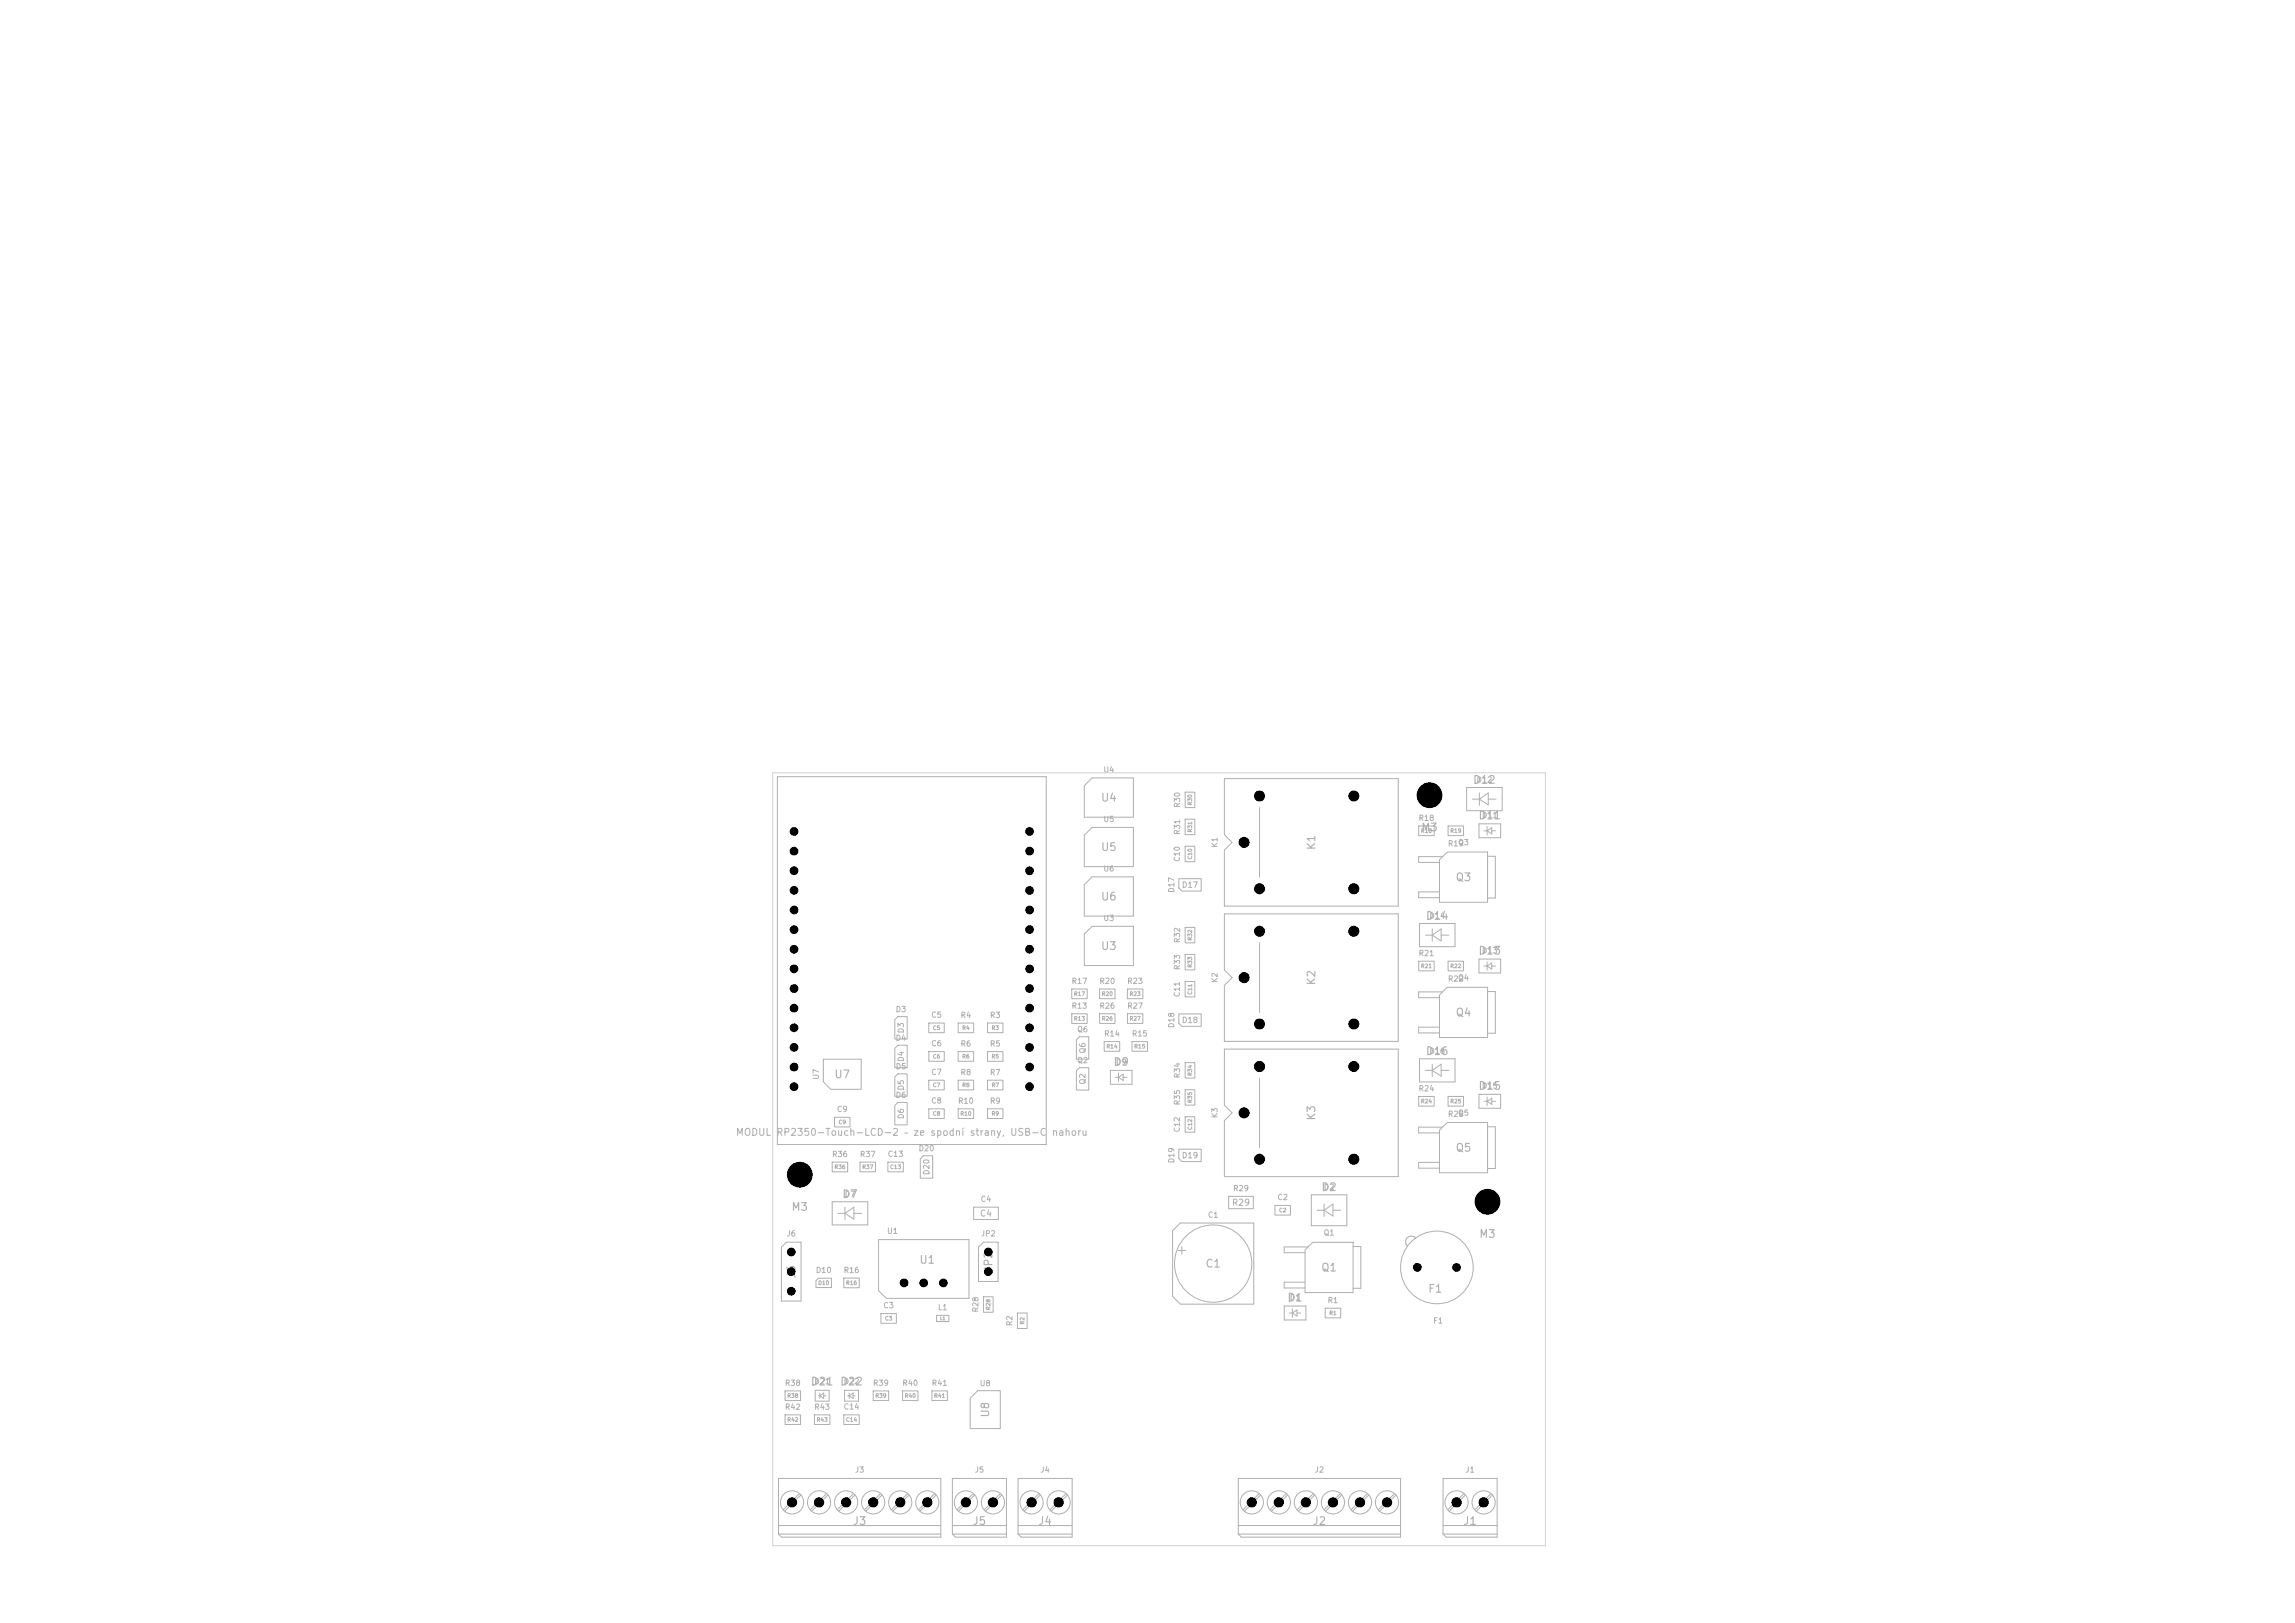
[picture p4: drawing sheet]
<svg xmlns="http://www.w3.org/2000/svg" width="297mm" height="210mm" viewBox="0 0 297 210" stroke-linecap="round" stroke-linejoin="round" font-family="sans-serif">
<defs><g id="words">
<g font-size="1" fill="#afafaf">
<text x="190.5" y="101.7">D12</text>
<text x="142.4" y="104">U4</text>
<text x="183.9" y="107.8">M3</text>
<text x="191.2" y="106.3">D11</text>
<text x="142.4" y="110.4">U5</text>
<text x="170.5" y="110.1" transform="rotate(-90 170.5 110.1)">K1</text>
<text x="142.4" y="116.8">U6</text>
<text x="184.4" y="119.3">D14</text>
<text x="188.3" y="114.3">Q3</text>
<text x="142.4" y="123.2">U3</text>
<text x="191.2" y="123.8">D13</text>
<text x="170.5" y="127.6" transform="rotate(-90 170.5 127.6)">K2</text>
<text x="188.3" y="131.8">Q4</text>
<text x="184.4" y="136.8">D16</text>
<text x="107.9" y="139.8">U7</text>
<text x="144" y="138.2">D9</text>
<text x="191.2" y="141.3">D15</text>
<text x="170.5" y="145.1" transform="rotate(-90 170.5 145.1)">K3</text>
<text x="188.3" y="149.3">Q5</text>
<text x="108.9" y="155.3">D7</text>
<text x="170.9" y="154.4">D2</text>
<text x="102.4" y="156.9">M3</text>
<text x="191.4" y="160.4">M3</text>
<text x="103.2" y="165.5" transform="rotate(-90 103.2 165.5)">J6</text>
<text x="118.9" y="163.8">U1</text>
<text x="128.7" y="164.7" transform="rotate(-90 128.7 164.7)">JP2</text>
<text x="155.9" y="164.3">C1</text>
<text x="170.9" y="164.8">Q1</text>
<text x="184.7" y="167.5">F1</text>
<text x="166.5" y="168.7">D1</text>
<text x="104.8" y="179.5">D21</text>
<text x="108.6" y="179.5">D22</text>
<text x="128.3" y="183.5" transform="rotate(-90 128.3 183.5)">U8</text>
<text x="110.3" y="197.6">J3</text>
<text x="125.8" y="197.6">J5</text>
<text x="134.3" y="197.6">J4</text>
<text x="169.8" y="197.6">J2</text>
<text x="189.3" y="197.6">J1</text>
</g>
<g font-size=".9" fill="#afafaf">
<text x="95.2" y="147.2">MODUL</text>
<text x="100.4" y="147.2">RP2350-Touch-LCD-2 – ze spodní strany, USB-C</text>
<text x="136" y="147.2">nahoru</text>
</g>
<g font-size=".8" fill="#afafaf">
<text x="126.7" y="157.6">C4</text>
<text x="159.4" y="156.2">R29</text>
</g>
<g font-size=".7" fill="#afafaf">
<text x="142.7" y="100.1">U4</text>
<text x="191" y="101.4">D12</text>
<text x="142.7" y="106.5">U5</text>
<text x="152.9" y="104.6" transform="rotate(-90 152.9 104.6)">R30</text>
<text x="183.5" y="106.4">R18</text>
<text x="191.7" y="106">D11</text>
<text x="142.7" y="112.9">U6</text>
<text x="152.8" y="111.6" transform="rotate(-90 152.8 111.6)">C10</text>
<text x="152.9" y="108.1" transform="rotate(-90 152.9 108.1)">R31</text>
<text x="157.7" y="109.8" transform="rotate(-90 157.7 109.8)">K1</text>
<text x="187.3" y="109.7">R19</text>
<text x="188.6" y="109.5">Q3</text>
<text x="142.7" y="119.3">U3</text>
<text x="152.1" y="115.6" transform="rotate(-90 152.1 115.6)">D17</text>
<text x="152.9" y="115">D17</text>
<text x="184.9" y="119">D14</text>
<text x="152.9" y="125.6" transform="rotate(-90 152.9 125.6)">R33</text>
<text x="152.9" y="122.1" transform="rotate(-90 152.9 122.1)">R32</text>
<text x="183.5" y="123.9">R21</text>
<text x="191.7" y="123.5">D13</text>
<text x="115.8" y="131.1">D3</text>
<text x="120.4" y="131.8">C5</text>
<text x="124.2" y="131.9">R4</text>
<text x="128" y="131.9">R3</text>
<text x="138.6" y="127.5">R17</text>
<text x="138.6" y="130.7">R13</text>
<text x="142.2" y="130.7">R26</text>
<text x="142.2" y="127.5">R20</text>
<text x="145.8" y="127.5">R23</text>
<text x="145.8" y="130.7">R27</text>
<text x="152.8" y="129.1" transform="rotate(-90 152.8 129.1)">C11</text>
<text x="157.7" y="127.3" transform="rotate(-90 157.7 127.3)">K2</text>
<text x="187.3" y="127.2">R22</text>
<text x="188.6" y="127">Q4</text>
<text x="115.8" y="134.8">D4</text>
<text x="117.1" y="137.5" transform="rotate(-90 117.1 137.5)">D4</text>
<text x="117.1" y="133.8" transform="rotate(-90 117.1 133.8)">D3</text>
<text x="120.4" y="135.5">C6</text>
<text x="124.2" y="135.6">R6</text>
<text x="128" y="135.6">R5</text>
<text x="139.3" y="137.7">Q2</text>
<text x="139.3" y="133.7">Q6</text>
<text x="140.6" y="136.4" transform="rotate(-90 140.6 136.4)">Q6</text>
<text x="142.8" y="134.3">R14</text>
<text x="146.4" y="134.3">R15</text>
<text x="152.1" y="133.1" transform="rotate(-90 152.1 133.1)">D18</text>
<text x="152.9" y="132.5">D18</text>
<text x="184.9" y="136.5">D16</text>
<text x="106.1" y="139.8" transform="rotate(-90 106.1 139.8)">U7</text>
<text x="115.8" y="142.2">D6</text>
<text x="115.8" y="138.5">D5</text>
<text x="117.1" y="141.2" transform="rotate(-90 117.1 141.2)">D5</text>
<text x="120.4" y="139.2">C7</text>
<text x="120.4" y="142.9">C8</text>
<text x="123.9" y="143">R10</text>
<text x="124.2" y="139.3">R8</text>
<text x="128" y="143">R9</text>
<text x="128" y="139.3">R7</text>
<text x="140.6" y="140.4" transform="rotate(-90 140.6 140.4)">Q2</text>
<text x="152.9" y="143.1" transform="rotate(-90 152.9 143.1)">R35</text>
<text x="152.9" y="139.6" transform="rotate(-90 152.9 139.6)">R34</text>
<text x="183.5" y="141.4">R24</text>
<text x="191.7" y="141">D15</text>
<text x="107.6" y="149.9">R36</text>
<text x="108.2" y="144">C9</text>
<text x="111.2" y="149.9">R37</text>
<text x="114.8" y="149.8">C13</text>
<text x="117.1" y="144.9" transform="rotate(-90 117.1 144.9)">D6</text>
<text x="118.8" y="149.1">D20</text>
<text x="152.8" y="146.6" transform="rotate(-90 152.8 146.6)">C12</text>
<text x="157.7" y="144.8" transform="rotate(-90 157.7 144.8)">K3</text>
<text x="187.3" y="144.7">R25</text>
<text x="188.6" y="144.5">Q5</text>
<text x="120.4" y="152.1" transform="rotate(-90 120.4 152.1)">D20</text>
<text x="126.8" y="155.7">C4</text>
<text x="152.1" y="150.6" transform="rotate(-90 152.1 150.6)">D19</text>
<text x="152.9" y="150">D19</text>
<text x="159.5" y="154.3">R29</text>
<text x="165.2" y="155.4">C2</text>
<text x="101.7" y="160.1">J6</text>
<text x="114.7" y="159.8">U1</text>
<text x="126.9" y="160.1">JP2</text>
<text x="156.2" y="157.7">C1</text>
<text x="171.2" y="160">Q1</text>
<text x="105.5" y="164.9">D10</text>
<text x="109.1" y="164.9">R16</text>
<text x="114.2" y="169.4">C3</text>
<text x="121.3" y="169.7">L1</text>
<text x="126.8" y="169.9" transform="rotate(-90 126.8 169.9)">R28</text>
<text x="131.2" y="171.7" transform="rotate(-90 131.2 171.7)">R2</text>
<text x="171.7" y="168.8">R1</text>
<text x="185.4" y="171.4">F1</text>
<text x="101.5" y="179.5">R38</text>
<text x="105.3" y="179.3">D21</text>
<text x="109.1" y="179.3">D22</text>
<text x="112.9" y="179.5">R39</text>
<text x="116.7" y="179.5">R40</text>
<text x="120.5" y="179.5">R41</text>
<text x="126.7" y="179.5">U8</text>
<text x="101.5" y="182.6">R42</text>
<text x="105.3" y="182.6">R43</text>
<text x="109.1" y="182.5">C14</text>
<text x="110.6" y="190.7">J3</text>
<text x="126.1" y="190.7">J5</text>
<text x="134.6" y="190.7">J4</text>
<text x="170.1" y="190.7">J2</text>
<text x="189.6" y="190.7">J1</text>
</g>
<g font-size=".5" fill="#afafaf">
<text x="154.4" y="107.8" transform="rotate(-90 154.4 107.8)">R31</text>
<text x="154.4" y="104.3" transform="rotate(-90 154.4 104.3)">R30</text>
<text x="183.8" y="107.9">R18</text>
<text x="187.6" y="107.9">R19</text>
<text x="154.4" y="111.3" transform="rotate(-90 154.4 111.3)">C10</text>
<text x="154.4" y="125.3" transform="rotate(-90 154.4 125.3)">R33</text>
<text x="154.4" y="121.8" transform="rotate(-90 154.4 121.8)">R32</text>
<text x="183.8" y="125.4">R21</text>
<text x="187.6" y="125.4">R22</text>
<text x="138.9" y="129">R17</text>
<text x="142.5" y="129">R20</text>
<text x="146.1" y="129">R23</text>
<text x="154.4" y="128.8" transform="rotate(-90 154.4 128.8)">C11</text>
<text x="120.7" y="133.4">C5</text>
<text x="120.7" y="137.1">C6</text>
<text x="124.5" y="137.1">R6</text>
<text x="124.5" y="133.4">R4</text>
<text x="128.3" y="137.1">R5</text>
<text x="128.3" y="133.4">R3</text>
<text x="138.9" y="132.2">R13</text>
<text x="142.5" y="132.2">R26</text>
<text x="143.1" y="135.8">R14</text>
<text x="146.1" y="132.2">R27</text>
<text x="146.7" y="135.8">R15</text>
<text x="120.7" y="140.8">C7</text>
<text x="124.5" y="140.8">R8</text>
<text x="128.3" y="140.8">R7</text>
<text x="154.4" y="142.8" transform="rotate(-90 154.4 142.8)">R35</text>
<text x="154.4" y="139.3" transform="rotate(-90 154.4 139.3)">R34</text>
<text x="183.8" y="142.9">R24</text>
<text x="187.6" y="142.9">R25</text>
<text x="108.5" y="145.6">C9</text>
<text x="120.7" y="144.5">C8</text>
<text x="124.2" y="144.5">R10</text>
<text x="128.3" y="144.5">R9</text>
<text x="154.4" y="146.3" transform="rotate(-90 154.4 146.3)">C12</text>
<text x="107.9" y="151.4">R36</text>
<text x="111.5" y="151.4">R37</text>
<text x="115.1" y="151.4">C13</text>
<text x="165.5" y="157">C2</text>
<text x="105.8" y="166.4">D10</text>
<text x="109.4" y="166.4">R16</text>
<text x="114.5" y="171">C3</text>
<text x="128.3" y="169.6" transform="rotate(-90 128.3 169.6)">R28</text>
<text x="132.7" y="171.4" transform="rotate(-90 132.7 171.4)">R2</text>
<text x="172" y="170.3">R1</text>
<text x="101.8" y="181">R38</text>
<text x="101.8" y="184.1">R42</text>
<text x="105.6" y="184.1">R43</text>
<text x="109.4" y="184.1">C14</text>
<text x="113.2" y="181">R39</text>
<text x="117" y="181">R40</text>
<text x="120.8" y="181">R41</text>
</g>
<text font-size=".4" fill="#afafaf" x="121.6" y="170.9">L1</text>
</g></defs>
<g fill="none" stroke="#afafaf" stroke-width=".13">
<path d="M100.6 100.5h34.8v47.6h-34.8zM140.3 101.7l1-1h5.4v5h-6.4zM140.3 114.5l1-1h5.4v5h-6.4zM141.3 107.1h5.4v5h-6.4v-4zM152.6 113.7h2.9v1.6h-2.6l-.3-.4zM153.4 102.5h1.2v2h-1.2zM153.4 109.5h1.2v2h-1.2zM153.4 106h1.2v2h-1.2zM158.4 118.3h22.5v16.5h-22.5v-7.3l1-1-1-1zM158.4 100.8h22.5v16.5h-22.5v-7.3l1-1-1-1zM163 104.5v9M183.6 106.9h2v1.2h-2z"/>
<path d="M183.7 119.5h4.6v3h-4.6zM186.3 111.2l1-1h5.2v6.6h-6.2zM186.3 115.4h-2.7v.8h2.7M186.7 110.8h-3.1v.8h2.7M187.4 106.9h2v1.2h-2zM189.8 101.9h4.6v3h-4.6zM190.5 103.4h1M191.4 106.6h2.8v1.8h-2.8zM191.5 102.6v1.6M191.5 103.4l1.1-.8v1.6zM192 107.5h.5M192.5 107v1.1"/>
<path d="M192.5 107.5l.5-.4v.8zM192.5 110.8h1v5.4h-1M192.6 103.4h1M193 107.5h.6M106.5 137.1h5v3.8h-4l-1-.9zM116.2 138.9h1.2v3h-1.6v-2.6zM116.2 131.5h1.2v3h-1.6v-2.6zM116.2 135.2h1.2v3h-1.6v-2.6zM120.2 132.4h2v1.2h-2zM120.2 136.1h2v1.2h-2zM120.2 139.8h2v1.2h-2zM124 136.1h2v1.2h-2z"/>
<path d="M124 139.8h2v1.2h-2zM124 132.4h2v1.2h-2zM127.8 139.8h2v1.2h-2zM127.8 136.1h2v1.2h-2zM127.8 132.4h2v1.2h-2zM138.7 128h2v1.2h-2zM138.7 131.2h2v1.2h-2zM139.3 138.5l.4-.3h1.2v2.9h-1.6zM139.3 134.5l.4-.3h1.2v2.9h-1.6zM140.3 120.9l1-1h5.4v5h-6.4zM142.3 131.2h2v1.2h-2zM142.3 128h2v1.2h-2z"/>
<path d="M142.9 134.8h2v1.2h-2zM143.7 138.5h2.8v1.8h-2.8zM144.3 139.4h.4M144.7 138.9v1.1M144.7 139.4l.6-.4v.8zM145.3 139.4h.6M145.9 128h2v1.2h-2zM145.9 131.2h2v1.2h-2zM146.5 134.8h2v1.2h-2zM152.6 131.2h2.9v1.6h-2.6l-.3-.4zM153.4 137.5h1.2v2h-1.2zM153.4 127h1.2v2h-1.2z"/>
<path d="M153.4 120h1.2v2h-1.2zM153.4 123.5h1.2v2h-1.2zM158.4 135.8h22.5v16.5h-22.5v-7.3l1-1-1-1zM163 122v9M163 139.5v9M183.6 124.4h2v1.2h-2zM183.7 137h4.6v3h-4.6zM184.4 121h1M184.4 138.5h1M185.4 120.2v1.6M185.4 137.7v1.6M185.4 121l1.1-.8v1.6z"/>
<path d="M185.4 138.5l1.1-.8v1.6zM186.3 128.8l1-1h5.2v6.4h-6.2zM186.3 132.9h-2.7v.8h2.7M186.5 121h1M186.5 138.5h1M186.7 128.3h-3.1v.8h2.7M187.4 124.4h2v1.2h-2zM191.4 124.1h2.8v1.8h-2.8zM192 125h.5M192.5 124.5v1.1M192.5 125l.5-.4v.8zM192.5 128.3h1v5.4h-1"/>
<path d="M193 125h.6M107.7 155.5h4.6v3h-4.6zM107.7 150.4h2v1.2h-2zM108 144.6h2v1.2h-2zM108.4 157h1M109.4 156.2v1.6M109.4 157l1.1-.8v1.6zM110.5 157h1M111.3 150.4h2v1.2h-2zM114.9 150.4h2v1.2h-2zM116.2 142.6h1.2v2.9h-1.6v-2.4zM119.5 149.6h1.2v2.9h-1.6v-2.6z"/>
<path d="M120.2 143.5h2v1.2h-2zM124 143.5h2v1.2h-2zM126 156.2h3.2v1.6h-3.2zM127.8 143.5h2v1.2h-2zM151.7 159.3l1.1-1h9.4v10.5h-9.4l-1.1-1zM152.6 148.7h2.9v1.6h-2.6l-.3-.4zM153.4 141h1.2v2h-1.2zM153.4 144.5h1.2v2h-1.2zM159 154.8h3.2v1.6h-3.2zM165 156h2v1.2h-2zM169.7 154.6h4.6v4h-4.6zM170.4 156.6h1"/>
<path d="M171.4 155.8v1.6M171.4 156.6l1.1-.8v1.6zM172.5 156.6h1M183.6 141.9h2v1.2h-2zM186.3 146.2l1-1h5.2v6.6h-6.2zM186.3 150.4h-2.7v.8h2.7M186.7 145.8h-3.1v.8h2.7M187.4 141.9h2v1.2h-2zM191.4 141.6h2.8v1.8h-2.8zM192 142.5h.5M192.5 142v1.1M192.5 142.5l.5-.4v.8z"/>
<path d="M192.5 145.8h1v5.4h-1M193 142.5h.6M101.1 161.4l.7-.7h1.9v7.7h-2.6zM101.6 180h2v1.2h-2zM105.5 179.9h1.8v1.4h-1.8zM105.9 165.4h1.7v1.2h-2v-.9zM109.2 165.4h2v1.2h-2zM109.3 179.9h1.8v1.4h-1.8zM113 180h2v1.2h-2zM113.7 160.4h11.7v7.6h-10.7l-1-1zM114 170h2v1.2h-2zM116.8 180h2v1.2h-2z"/>
<path d="M120.6 180h2v1.2h-2zM121.2 170.2h1.6v.8h-1.6zM127.3 160.7h1.9v5.1h-2.6v-4.4zM127.3 167.8h1.2v2h-1.2zM131.7 169.9h1.2v2h-1.2zM152.4 161.8h1M152.9 161.3v1M166.2 169h2.8v1.8h-2.8zM166.8 169.9h.4M167.2 169.4v1.1M167.2 169.9l.7-.4v.8zM167.9 169.9h.5"/>
<path d="M168.9 165.9h-2.7v.8h2.7M169.3 161.3h-3.1v.8h2.7M169.9 160.8h5.2v6.5h-6.2v-5.5zM171.5 169.3h2v1.2h-2zM175.1 161.3h1v5.4h-1M183.2 160.2a.74 .74 0 0 0-1.1 0 .74 .74 0 0 0 .1 1.1M100.8 191.3h20.9v7.6h-20.5l-.4-.4zM100.8 197.4h20.9M100.8 198.5h20.9M101.6 183.1h2v1.2h-2zM103.5 193.3l-2.1 2.1M103.6 193.4l-2.1 2.1"/>
<path d="M105.4 183.1h2v1.2h-2zM105.9 180.6h.2M106.1 180.3v.7M106.1 180.6l.5-.3v.7zM106.6 180.6h.2M107 193.3l-2.1 2.1M107.1 193.4l-2.1 2.1M109.2 183.1h2v1.2h-2zM109.7 180.6h.2M109.9 180.3v.7M109.9 180.6l.5-.3v.7zM110.4 180.6h.2"/>
<path d="M110.5 193.3l-2.1 2.1M110.6 193.4l-2.1 2.1M114 193.3l-2.1 2.1M114.1 193.4l-2.1 2.1M117.5 193.3l-2.1 2.1M117.6 193.4l-2.1 2.1M121 193.3l-2.1 2.1M121.1 193.4l-2.1 2.1M123.2 191.3h7v7.6h-6.6l-.4-.4zM123.2 197.4h7M123.2 198.5h7M125.5 180.9l1-.9h3v4.9h-4z"/>
<path d="M126 193.3l-2.1 2.1M126.1 193.4l-2.1 2.1M129.5 193.3l-2.1 2.1M129.6 193.4l-2.1 2.1M131.7 191.3h7v7.6h-6.6l-.4-.4zM131.7 197.4h7M131.7 198.5h7M134.5 193.3l-2.1 2.1M134.6 193.4l-2.1 2.1M138 193.3l-2.1 2.1M138.1 193.4l-2.1 2.1M160.2 191.3h21v7.6h-20.6l-.4-.4z"/>
<path d="M160.2 197.4h21M160.2 198.5h21M163 193.3l-2.1 2.1M163.1 193.4l-2.1 2.1M166.5 193.3l-2.1 2.1M166.6 193.4l-2.1 2.1M170 193.3l-2.1 2.1M170.1 193.4l-2.1 2.1M173.5 193.3l-2.1 2.1M173.6 193.4l-2.1 2.1M177 193.3l-2.1 2.1M177.1 193.4l-2.1 2.1"/>
<path d="M180.5 193.3l-2.1 2.1M180.6 193.4l-2.1 2.1M186.8 191.3h7v7.6h-6.7l-.3-.4zM186.8 197.4h7M186.8 198.5h7M189.5 193.3l-2.1 2.1M189.6 193.4l-2.1 2.1M193 193.3l-2.1 2.1M193.1 193.4l-2.1 2.1"/>
<circle cx="157" cy="163.5" r="5"/>
<circle cx="185.9" cy="164" r="4.7"/>
<circle cx="102.5" cy="194.4" r="1.5"/>
<circle cx="106" cy="194.4" r="1.5"/>
<circle cx="109.5" cy="194.4" r="1.5"/>
<circle cx="113" cy="194.4" r="1.5"/>
<circle cx="116.5" cy="194.4" r="1.5"/>
<circle cx="120" cy="194.4" r="1.5"/>
<circle cx="125" cy="194.4" r="1.5"/>
<circle cx="128.5" cy="194.4" r="1.5"/>
<circle cx="133.5" cy="194.4" r="1.5"/>
<circle cx="137" cy="194.4" r="1.5"/>
<circle cx="162" cy="194.4" r="1.5"/>
<circle cx="165.5" cy="194.4" r="1.5"/>
<circle cx="169" cy="194.4" r="1.5"/>
<circle cx="172.5" cy="194.4" r="1.5"/>
<circle cx="176" cy="194.4" r="1.5"/>
<circle cx="179.5" cy="194.4" r="1.5"/>
<circle cx="188.5" cy="194.4" r="1.5"/>
<circle cx="192" cy="194.4" r="1.5"/>
</g>
<path d="M100 100h100v100h-100z" fill="none" stroke="#d0d2cd" stroke-width=".13"/>
<g fill="#000" stroke="#000" stroke-width=".13">
<circle cx="102.8" cy="112.7" r=".5"/>
<circle cx="102.8" cy="115.2" r=".5"/>
<circle cx="102.8" cy="107.6" r=".5"/>
<circle cx="102.8" cy="117.7" r=".5"/>
<circle cx="102.8" cy="110.1" r=".5"/>
<circle cx="133.2" cy="112.7" r=".5"/>
<circle cx="133.2" cy="117.7" r=".5"/>
<circle cx="133.2" cy="107.6" r=".5"/>
<circle cx="133.2" cy="115.2" r=".5"/>
<circle cx="133.2" cy="110.1" r=".5"/>
<circle cx="161" cy="109" r=".65"/>
<circle cx="163" cy="103" r=".65"/>
<circle cx="163" cy="115" r=".65"/>
<circle cx="175.2" cy="103" r=".65"/>
<circle cx="175.2" cy="115" r=".65"/>
<circle cx="185" cy="102.9" r="1.6"/>
<circle cx="102.8" cy="138.1" r=".5"/>
<circle cx="102.8" cy="130.4" r=".5"/>
<circle cx="102.8" cy="127.9" r=".5"/>
<circle cx="102.8" cy="133" r=".5"/>
<circle cx="102.8" cy="135.5" r=".5"/>
<circle cx="102.8" cy="125.4" r=".5"/>
<circle cx="102.8" cy="122.8" r=".5"/>
<circle cx="102.8" cy="120.3" r=".5"/>
<circle cx="133.2" cy="127.9" r=".5"/>
<circle cx="133.2" cy="133" r=".5"/>
<circle cx="133.2" cy="138.1" r=".5"/>
<circle cx="133.2" cy="130.4" r=".5"/>
<circle cx="133.2" cy="135.5" r=".5"/>
<circle cx="133.2" cy="125.4" r=".5"/>
<circle cx="133.2" cy="122.8" r=".5"/>
<circle cx="133.2" cy="120.3" r=".5"/>
<circle cx="161" cy="126.5" r=".65"/>
<circle cx="163" cy="138" r=".65"/>
<circle cx="163" cy="120.5" r=".65"/>
<circle cx="163" cy="132.5" r=".65"/>
<circle cx="175.2" cy="138" r=".65"/>
<circle cx="175.2" cy="120.5" r=".65"/>
<circle cx="175.2" cy="132.5" r=".65"/>
<circle cx="102.8" cy="140.6" r=".5"/>
<circle cx="103.5" cy="152" r="1.6"/>
<circle cx="133.2" cy="140.6" r=".5"/>
<circle cx="161" cy="144" r=".65"/>
<circle cx="163" cy="150" r=".65"/>
<circle cx="175.2" cy="150" r=".65"/>
<circle cx="192.5" cy="155.5" r="1.6"/>
<circle cx="102.4" cy="167.1" r=".5"/>
<circle cx="102.4" cy="162" r=".5"/>
<circle cx="102.4" cy="164.5" r=".5"/>
<circle cx="117" cy="166" r=".5"/>
<circle cx="119.5" cy="166" r=".5"/>
<circle cx="122.1" cy="166" r=".5"/>
<circle cx="127.9" cy="164.5" r=".5"/>
<circle cx="127.9" cy="162" r=".5"/>
<circle cx="183.4" cy="164" r=".5"/>
<circle cx="188.5" cy="164" r=".5"/>
<circle cx="102.5" cy="194.4" r=".6"/>
<circle cx="106" cy="194.4" r=".6"/>
<circle cx="109.5" cy="194.4" r=".6"/>
<circle cx="113" cy="194.4" r=".6"/>
<circle cx="116.5" cy="194.4" r=".6"/>
<circle cx="120" cy="194.4" r=".6"/>
<circle cx="125" cy="194.4" r=".6"/>
<circle cx="128.5" cy="194.4" r=".6"/>
<circle cx="133.5" cy="194.4" r=".6"/>
<circle cx="137" cy="194.4" r=".6"/>
<circle cx="162" cy="194.4" r=".6"/>
<circle cx="165.5" cy="194.4" r=".6"/>
<circle cx="169" cy="194.4" r=".6"/>
<circle cx="172.5" cy="194.4" r=".6"/>
<circle cx="176" cy="194.4" r=".6"/>
<circle cx="179.5" cy="194.4" r=".6"/>
<circle cx="188.5" cy="194.4" r=".6"/>
<circle cx="192" cy="194.4" r=".6"/>
</g>
<use href="#words"/>
</svg>
